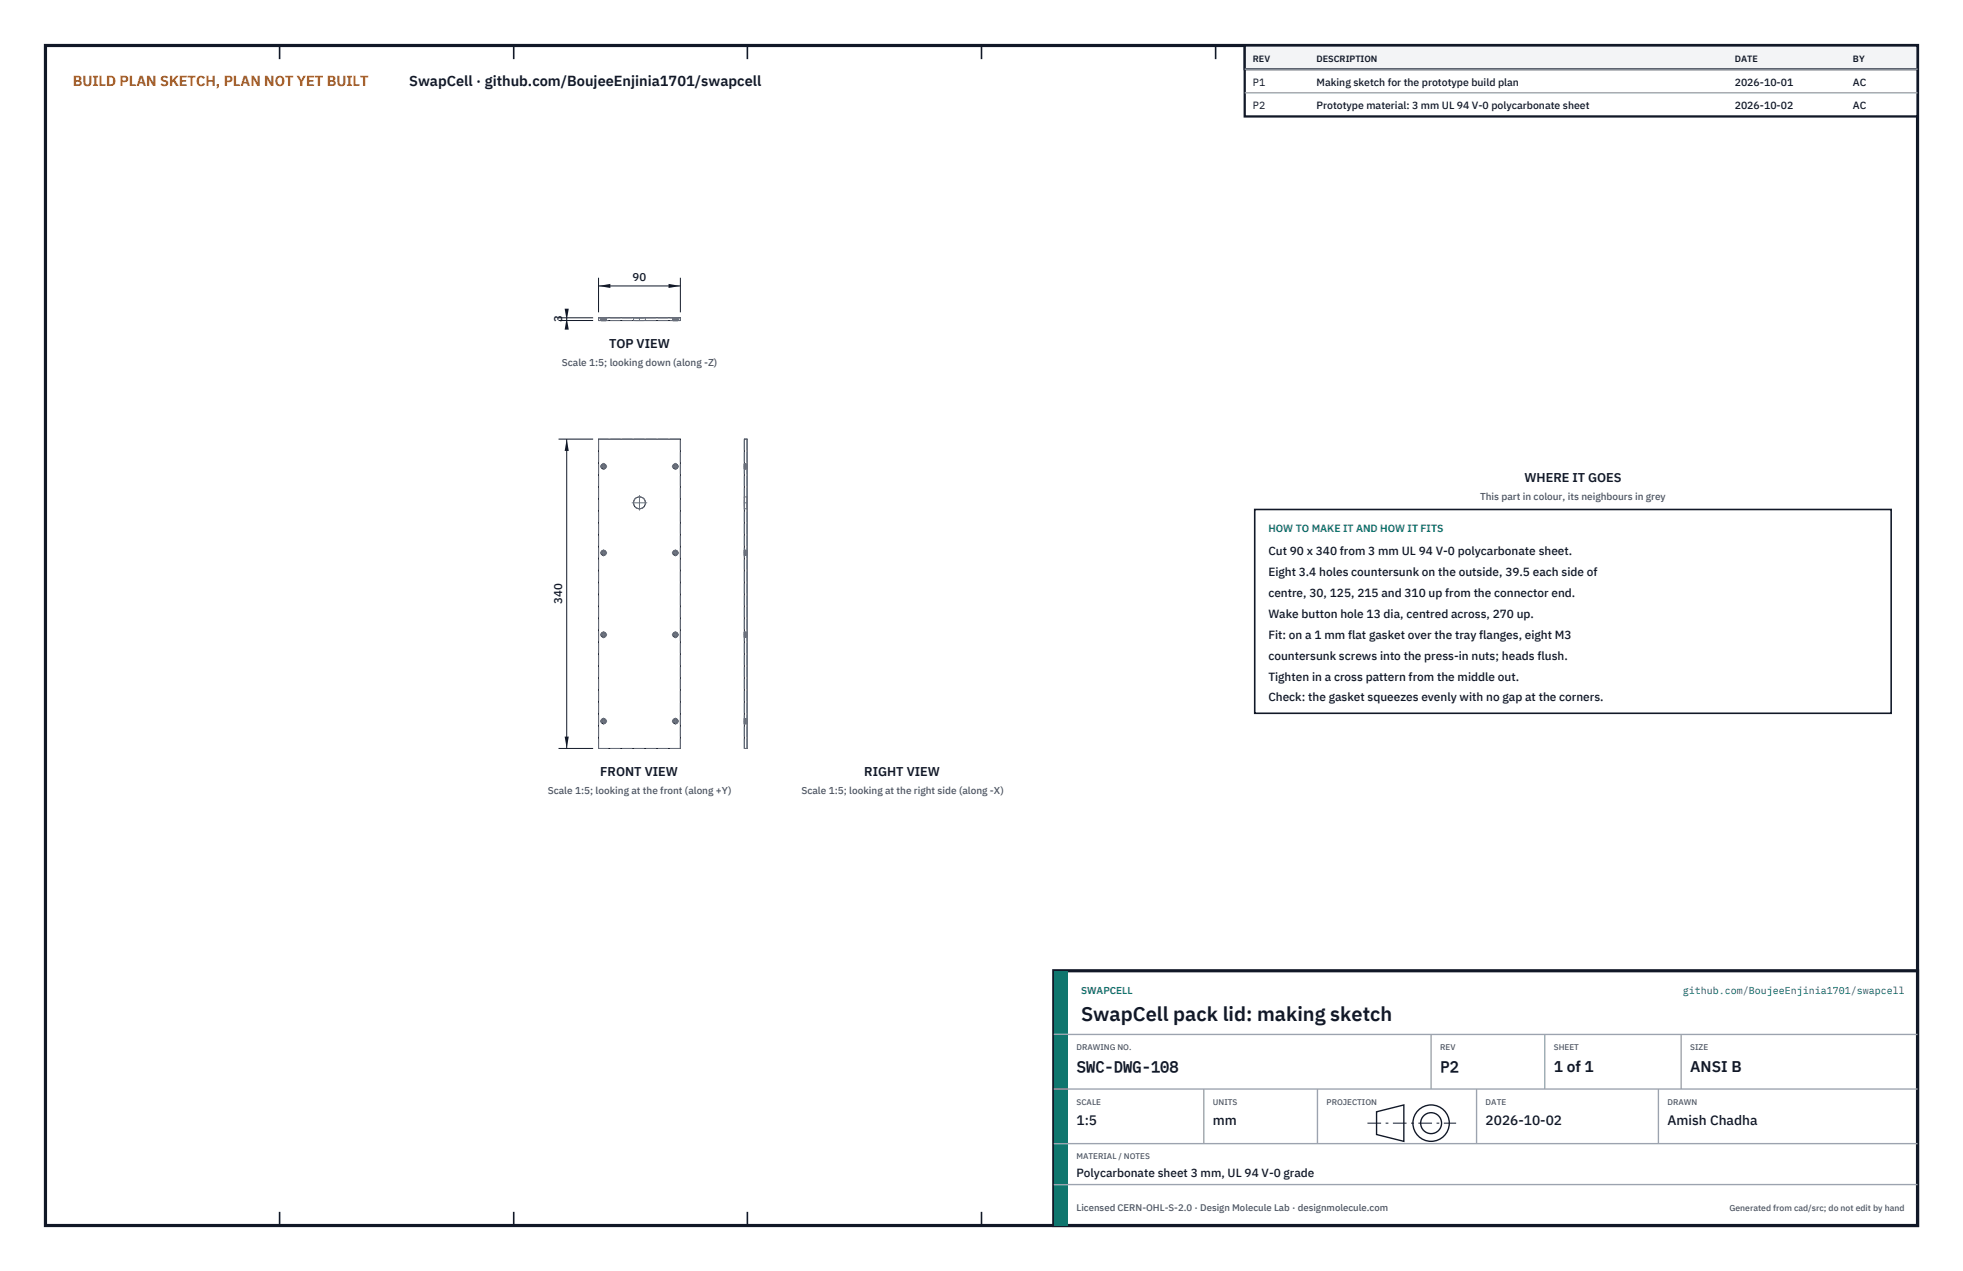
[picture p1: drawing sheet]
<svg xmlns="http://www.w3.org/2000/svg" width="432mm" height="279mm" viewBox="0 0 432 279" stroke-linecap="round" stroke-linejoin="round" font-family="sans-serif">
<defs><g id="words">
<text font-size="4.4" fill="#111827" x="237.8" y="224.4">SwapCell pack lid: making sketch</text>
<g font-size="3.4" fill="#111827">
<text x="236.8" y="235.6">SWC-DWG-108</text>
<text x="316.8" y="235.6">P2</text>
<text x="341.8" y="235.6">1 of 1</text>
<text x="371.8" y="235.6">ANSI B</text>
</g>
<text font-size="3.2" fill="#b45309" x="16" y="19">BUILD PLAN SKETCH, PLAN NOT YET BUILT</text>
<text font-size="3.2" fill="#111827" x="90" y="19">SwapCell · github.com/BoujeeEnjinia1701/swapcell</text>
<g font-size="3" fill="#111827">
<text x="236.8" y="247.2">1:5</text>
<text x="266.8" y="247.2">mm</text>
<text x="326.8" y="247.2">2026-10-02</text>
<text x="366.8" y="247.2">Amish Chadha</text>
</g>
<g font-size="2.8" fill="#111827">
<text x="134" y="76.5">TOP VIEW</text>
<text x="335.3" y="106">WHERE IT GOES</text>
<text x="132" y="170.6">FRONT VIEW</text>
<text x="190.1" y="170.6">RIGHT VIEW</text>
</g>
<g font-size="2.6" fill="#111827">
<text x="279" y="122">Cut 90 x 340 from 3 mm UL 94 V-0 polycarbonate sheet.</text>
<text x="279" y="126.6">Eight 3.4 holes countersunk on the outside, 39.5 each side of</text>
<text x="279" y="131.2">centre, 30, 125, 215 and 310 up from the connector end.</text>
<text x="279" y="135.8">Wake button hole 13 dia, centred across, 270 up.</text>
<text x="279" y="140.4">Fit: on a 1 mm flat gasket over the tray flanges, eight M3</text>
<text x="279" y="145">countersunk screws into the press-in nuts; heads flush.</text>
<text x="279" y="149.6">Tighten in a cross pattern from the middle out.</text>
<text x="279" y="154.2">Check: the gasket squeezes evenly with no gap at the corners.</text>
<text x="236.8" y="258.8">Polycarbonate sheet 3 mm, UL 94 V-0 grade</text>
</g>
<g font-size="2.5" fill="#111827">
<text x="139.2" y="61.9">90</text>
<text x="123.7" y="70.9" transform="rotate(-90 123.7 70.9)">3</text>
<text x="123.7" y="132.8" transform="rotate(-90 123.7 132.8)">340</text>
</g>
<g font-size="2.3" fill="#111827">
<text x="275.6" y="18.8">P1</text>
<text x="275.6" y="24">P2</text>
<text x="289.6" y="18.8">Making sketch for the prototype build plan</text>
<text x="289.6" y="24">Prototype material: 3 mm UL 94 V-0 polycarbonate sheet</text>
<text x="381.6" y="18.8">2026-10-01</text>
<text x="381.6" y="24">2026-10-02</text>
<text x="407.6" y="18.8">AC</text>
<text x="407.6" y="24">AC</text>
</g>
<text font-size="2.3" fill="#0f766e" x="279" y="117">HOW TO MAKE IT AND HOW IT FITS</text>
<g font-size="2.2" fill="#4b5563">
<text x="123.6" y="80.5">Scale 1:5; looking down (along -Z)</text>
<text x="325.6" y="110">This part in colour, its neighbours in grey</text>
<text x="120.5" y="174.6">Scale 1:5; looking at the front (along +Y)</text>
<text x="176.3" y="174.6">Scale 1:5; looking at the right side (along -X)</text>
</g>
<g font-size="2.2" fill="#0f766e">
<text x="237.8" y="218.4">SWAPCELL</text>
<text x="370.1" y="218.4">github.com/BoujeeEnjinia1701/swapcell</text>
</g>
<text font-size="2.1" fill="#4b5563" x="236.8" y="266.2">Licensed CERN-OHL-S-2.0 · Design Molecule Lab · designmolecule.com</text>
<g font-size="2" fill="#111827">
<text x="275.6" y="13.6">REV</text>
<text x="289.6" y="13.6">DESCRIPTION</text>
<text x="381.6" y="13.6">DATE</text>
<text x="407.6" y="13.6">BY</text>
</g>
<text font-size="1.9" fill="#4b5563" x="380.4" y="266.2">Generated from cad/src; do not edit by hand</text>
<g font-size="1.8" fill="#4b5563">
<text x="236.8" y="230.8">DRAWING NO.</text>
<text x="316.8" y="230.8">REV</text>
<text x="341.8" y="230.8">SHEET</text>
<text x="371.8" y="230.8">SIZE</text>
<text x="236.8" y="242.8">SCALE</text>
<text x="266.8" y="242.8">UNITS</text>
<text x="291.8" y="242.8">PROJECTION</text>
<text x="326.8" y="242.8">DATE</text>
<text x="366.8" y="242.8">DRAWN</text>
<text x="236.8" y="254.8">MATERIAL / NOTES</text>
</g>
</g></defs>
<path d="M10 10h411.8v259.4h-411.8z" fill="none" stroke="#111827" stroke-width=".7" stroke-linecap="butt"/>
<g fill="none" stroke="#111827" stroke-width=".35">
<path d="M61.5 10v3M113 10v3M164.4 10v3M215.9 10v3M267.4 10v3M318.9 10v3M370.3 10v3M61.5 266.4v3M113 266.4v3M164.4 266.4v3M215.9 266.4v3M267.4 266.4v3"/>
<path d="M318.9 266.4v3M370.3 266.4v3"/>
</g>
<g fill="none" stroke="#111727" stroke-width=".22">
<path d="M131.7 69.9h18v.6h-18zM131.7 96.5h18v68h-18zM163.7 96.5h.6v68h-.6zM132.5 102.3h.5v.5h-.5zM148.3 102.3h.5v.5h-.5zM132.5 139.3h.5v.5h-.5zM132.5 121.3h.5v.5h-.5zM148.3 139.3h.5v.5h-.5zM148.3 121.3h.5v.5h-.5zM132.5 158.3h.5v.5h-.5zM148.3 158.3h.5v.5h-.5z"/>
<circle cx="132.8" cy="102.5" r=".56"/>
<circle cx="140.7" cy="110.5" r="1.31"/>
<circle cx="148.6" cy="102.5" r=".56"/>
<circle cx="132.8" cy="139.5" r=".56"/>
<circle cx="132.8" cy="121.5" r=".56"/>
<circle cx="148.6" cy="139.5" r=".56"/>
<circle cx="148.6" cy="121.5" r=".56"/>
<circle cx="132.8" cy="158.5" r=".56"/>
<circle cx="148.6" cy="158.5" r=".56"/>
</g>
<g fill="none" stroke="#6a7180" stroke-width=".22" stroke-dasharray="2.1 .5">
<path d="M131.7 70.5v-.6M131.7 70.5h18M131.7 69.9h18M132.2 70.5h1.1M132.2 70.1h1.1M132.2 70.1v.4M132.4 69.9h.7M132.4 70.1h.7M132.4 69.9v.2M133.1 69.9h-.7M133.1 70.1h-.7M133.1 69.9v.2"/>
<path d="M133.3 70.5h-1.1M133.3 70.1v.4M133.3 70.1h-1.1M139.4 70.5h2.6M139.4 69.9h2.6M139.4 69.9v.6M142 70.5h-2.6M142 69.9h-2.6M142 69.9v.6M148 70.5h1.1M148 70.1h1.1M148 70.1v.4"/>
<path d="M148.2 69.9h.7M148.2 70.1h.7M148.2 69.9v.2M148.9 69.9h-.7M148.9 70.1h-.7M148.9 69.9v.2M149.1 70.5h-1.1M149.1 70.1v.4M149.1 70.1h-1.1M149.7 70.5v-.6M131.7 96.5h18M163.7 96.5h.6"/>
<path d="M132.5 102.3h.5v.5h-.5zM148.3 102.3h.5v.5h-.5zM163.7 102.5v-.5M163.7 102v1.1M163.7 103.1v-.6M163.7 110.5v-1.3M163.7 109.2v2.6M163.7 111.8v-1.3M164.1 102.5v-.5M164.1 102v1.1M164.1 103.1v-.6M164.1 102.5v-.3"/>
<path d="M164.1 102.2v.7M164.1 102.9v-.4M164.1 102h-.4M164.1 103.1h-.4M164.3 102.5v-.3M164.3 102.2v.7M164.3 102.9v-.4M164.3 110.5v-1.3M164.3 109.2v2.6M164.3 111.8v-1.3M164.3 109.2h-.6M164.3 111.8h-.6"/>
<path d="M164.3 102.2h-.2M164.3 102.9h-.2M132.5 139.3h.5v.5h-.5zM132.5 121.3h.5v.5h-.5zM148.3 139.3h.5v.5h-.5zM148.3 121.3h.5v.5h-.5zM163.7 139.5v-.5M163.7 139v1.1M163.7 121.5v-.5M163.7 121v1.1M163.7 122.1v-.6M164.1 139.5v-.5"/>
<path d="M164.1 139v1.1M164.1 121.5v-.5M164.1 121v1.1M164.1 122.1v-.6M164.1 139.5v-.3M164.1 139.2v.7M164.1 139.9v-.4M164.1 121.5v-.3M164.1 121.2v.7M164.1 121.9v-.4M164.1 139h-.4M164.1 121h-.4"/>
<path d="M164.1 122.1h-.4M164.3 139.5v-.3M164.3 139.2v.7M164.3 139.9v-.4M164.3 121.5v-.3M164.3 121.2v.7M164.3 121.9v-.4M164.3 139.2h-.2M164.3 139.9h-.2M164.3 121.2h-.2M164.3 121.9h-.2M132.5 158.3h.5v.5h-.5z"/>
<path d="M148.3 158.3h.5v.5h-.5zM163.7 158.5v-.5M163.7 158v1.1M163.7 159.1v-.6M163.7 140.1v-.6M164.1 158.5v-.5M164.1 158v1.1M164.1 159.1v-.6M164.1 140.1v-.6M164.1 158.5v-.3M164.1 158.2v.7M164.1 158.9v-.4"/>
<path d="M164.1 158h-.4M164.1 159.1h-.4M164.1 140.1h-.4M164.3 158.5v-.3M164.3 158.2v.7M164.3 158.9v-.4M164.3 158.2h-.2M164.3 158.9h-.2M131.7 164.5v-68M131.7 164.5h18M149.7 164.5v-68M163.7 164.5v-68"/>
<path d="M163.7 164.5h.6M164.3 164.5v-68"/>
<circle cx="132.8" cy="102.5" r=".56"/>
<circle cx="140.7" cy="110.5" r="1.31"/>
<circle cx="148.6" cy="102.5" r=".56"/>
<circle cx="132.8" cy="139.5" r=".56"/>
<circle cx="132.8" cy="121.5" r=".56"/>
<circle cx="148.6" cy="139.5" r=".56"/>
<circle cx="148.6" cy="121.5" r=".56"/>
<circle cx="132.8" cy="158.5" r=".56"/>
<circle cx="148.6" cy="158.5" r=".56"/>
</g>
<g fill="none" stroke="#6a7180" stroke-width=".22" stroke-dasharray="4.2 .5 0 .5">
<path d="M132.8 69.9v.6M140.7 69.9v.6M148.6 69.9v.6M132.1 102.5h1.4M132.8 103.2v-1.4M139 110.5h3.3M140.7 112.2v-3.3M147.9 102.5h1.4M148.6 103.2v-1.4M164.3 102.5h-.6M164.3 110.5h-.6M132.1 139.5h1.4"/>
<path d="M132.1 121.5h1.4M132.8 122.2v-1.4M147.9 139.5h1.4M147.9 121.5h1.4M148.6 122.2v-1.4M164.3 139.5h-.6M164.3 121.5h-.6M132.1 158.5h1.4M132.8 159.2v-1.4M132.8 140.2v-1.4M147.9 158.5h1.4M148.6 159.2v-1.4"/>
<path d="M148.6 140.2v-1.4M164.3 158.5h-.6"/>
</g>
<path d="M131.7 61.1v7.6M131.7 62.9h18M149.7 61.1v7.6" fill="none" stroke="#111827" stroke-width=".22"/>
<path d="M131.7 62.9l2.6-.5v.9zM147.1 62.4v.9l2.6-.4z" fill="#111827"/>
<path d="M122.9 69.9h7.6M122.9 70.5h7.6M124.7 69.9v.6" fill="none" stroke="#111827" stroke-width=".22"/>
<path d="M124.7 69.9l-.5 2.6h.9zM124.2 67.9h.9l-.4 2.6z" fill="#111827"/>
<path d="M122.9 96.5h7.6M124.7 96.5v68M122.9 164.5h7.6" fill="none" stroke="#111827" stroke-width=".22"/>
<path d="M124.7 96.5l-.5 2.6h.9zM124.2 161.9h.9l-.4 2.6z" fill="#111827"/>
<path d="M276 112h140v44.8h-140z" fill="#fff" stroke="#111827" stroke-width=".35"/>
<path d="M273.8 10h148v15.6h-148z" fill="#fff" stroke="#111827" stroke-width=".5"/>
<path d="M273.8 10h148v5.2h-148z" fill="#f3f4f6" stroke="#111827" stroke-width=".5"/>
<path d="M273.8 15.2h148M273.8 20.4h148" fill="none" stroke="#9ca3af" stroke-width=".3"/>
<path d="M231.8 213.4h190v56h-190z" fill="#fff" stroke="#111827" stroke-width=".7" stroke-linecap="butt"/>
<path d="M231.8 213.4h3v56h-3z" fill="#0f766e"/>
<path d="M231.8 227.4h190M231.8 239.4h190M264.8 239.4v12M289.8 239.4v12M314.8 227.4v12M324.8 239.4v12M339.8 227.4v12M364.8 239.4v12M369.8 227.4v12M231.8 251.4h190M231.8 260.4h190" fill="none" stroke="#9ca3af" stroke-width=".3"/>
<g fill="none" stroke="#111827" stroke-width=".3">
<path d="M302.8 244.4l6-1.5v8l-6-1.5z"/>
<circle cx="314.8" cy="246.9" r="4"/>
<circle cx="314.8" cy="246.9" r="2.3"/>
</g>
<path d="M300.8 246.9h19.5" fill="none" stroke="#111827" stroke-width=".22" stroke-dasharray="3 1 .6 1" stroke-linecap="butt"/>
<use href="#words"/>
</svg>
